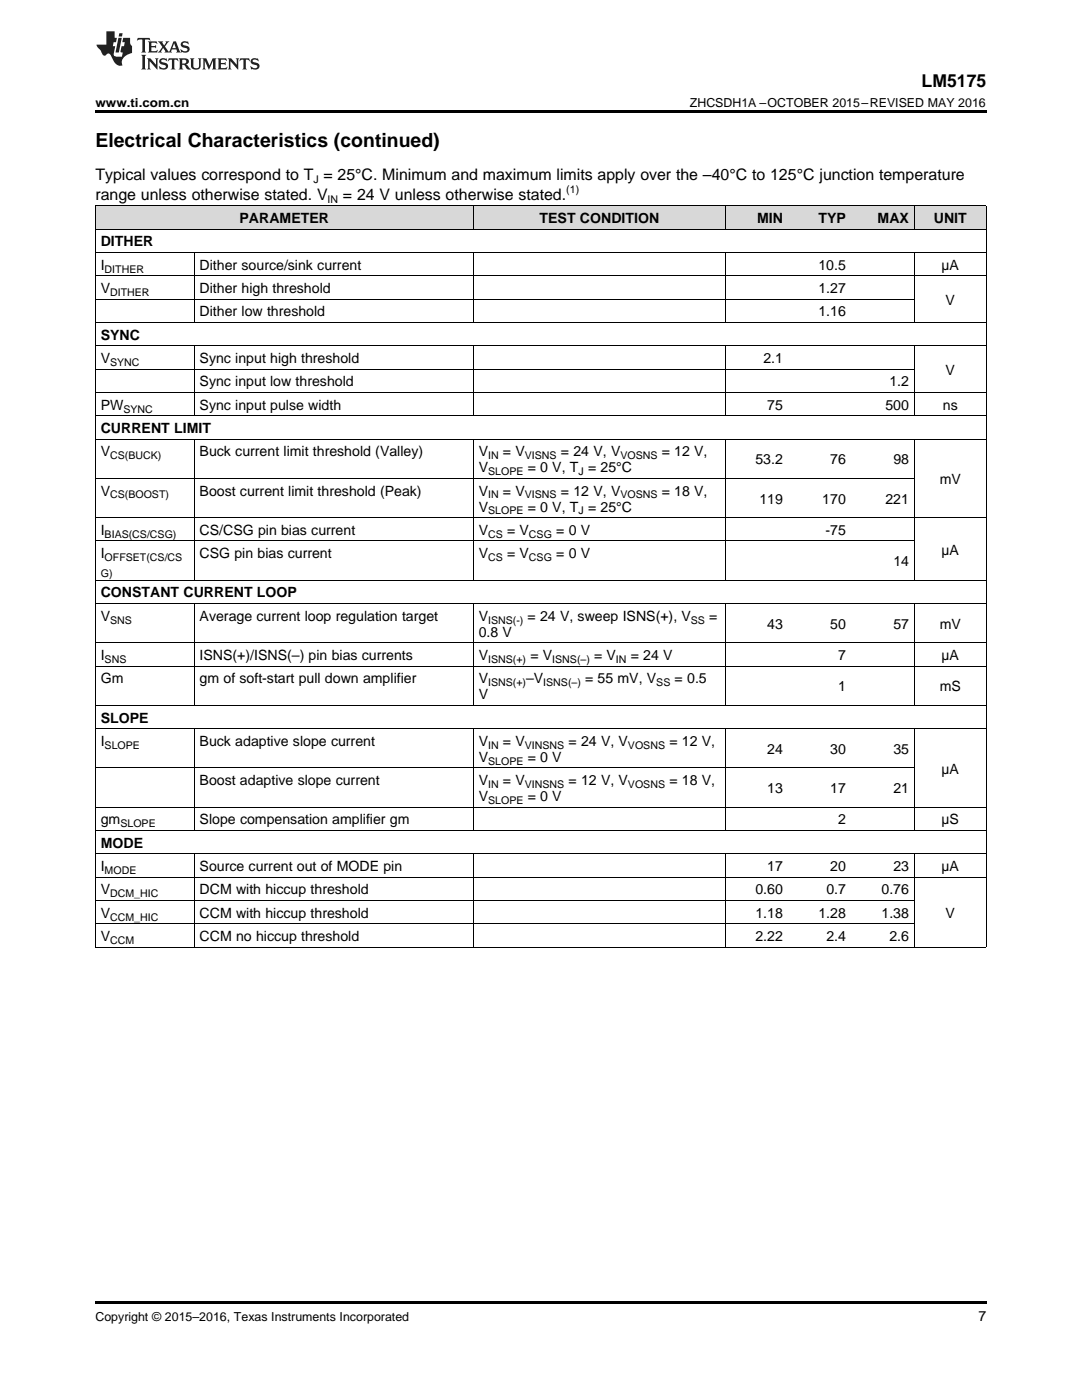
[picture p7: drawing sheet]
<svg xmlns="http://www.w3.org/2000/svg" width="216mm" height="279mm" viewBox="0 0 216 279" stroke-linecap="round" stroke-linejoin="round" font-family="sans-serif">
<defs><g id="words">
<text font-size="3.9" x="19" y="29.3">Electrical Characteristics (continued)</text>
<text font-size="3.5" x="183.9" y="17.3">LM5175</text>
<g font-size="3.2">
<text x="19" y="36">Typical values correspond to T = 25°C. Minimum and maximum limits apply over the –40°C to 125°C junction temperature</text>
<text x="19" y="39.9">range unless otherwise stated. V</text>
<text x="68.4" y="39.9">= 24 V unless otherwise stated.</text>
</g>
<g font-size="2.8">
<text x="47.8" y="44.5">PARAMETER</text>
<text x="107.7" y="44.5">TEST CONDITION</text>
<text x="151.1" y="44.5">MIN</text>
<text x="163.3" y="44.5">TYP</text>
<text x="175.1" y="44.5">MAX</text>
<text x="186.3" y="44.5">UNIT</text>
<text x="20.1" y="49.2">DITHER</text>
<text x="20.1" y="53.8">I</text>
<text x="39.8" y="53.8">Dither source/sink current</text>
<text x="163.3" y="53.8">10.5</text>
<text x="187.9" y="53.8">µA</text>
<text x="20.1" y="58.5">V</text>
<text x="39.8" y="58.5">Dither high threshold</text>
<text x="163.3" y="58.5">1.27</text>
<text x="39.8" y="63.1">Dither low threshold</text>
<text x="163.3" y="63.1">1.16</text>
<text x="188.7" y="60.8">V</text>
<text x="20.1" y="67.8">SYNC</text>
<text x="20.1" y="72.5">V</text>
<text x="39.8" y="72.5">Sync input high threshold</text>
<text x="39.8" y="77.1">Sync input low threshold</text>
<text x="152.3" y="72.5">2.1</text>
<text x="177.5" y="77.1">1.2</text>
<text x="188.7" y="74.8">V</text>
<text x="20.1" y="81.8">PW</text>
<text x="39.8" y="81.8">Sync input pulse width</text>
<text x="153.1" y="81.8">75</text>
<text x="176.7" y="81.8">500</text>
<text x="188.1" y="81.8">ns</text>
<text x="20.1" y="86.4">CURRENT LIMIT</text>
<text x="20.1" y="91.1">V</text>
<text x="39.8" y="91.1">Buck current limit threshold (Valley)</text>
<text x="95.5" y="91.1">V</text>
<text x="95.5" y="94.3">V</text>
<text x="100.4" y="91.1">= V</text>
<text x="105.3" y="94.3">= 0 V, T = 25°C</text>
<text x="111.9" y="91.1">= 24 V, V</text>
<text x="132" y="91.1">= 12 V,</text>
<text x="150.7" y="92.7">53.2</text>
<text x="165.7" y="92.7">76</text>
<text x="178.3" y="92.7">98</text>
<text x="20.1" y="98.9">V</text>
<text x="39.8" y="98.9">Boost current limit threshold (Peak)</text>
<text x="95.5" y="98.9">V</text>
<text x="100.4" y="98.9">= V</text>
<text x="111.9" y="98.9">= 12 V, V</text>
<text x="132" y="98.9">= 18 V,</text>
<text x="151.5" y="100.5">119</text>
<text x="164.1" y="100.5">170</text>
<text x="176.7" y="100.5">221</text>
<text x="187.5" y="96.6">mV</text>
<text x="20.1" y="106.8">I</text>
<text x="39.8" y="106.8">CS/CSG pin bias current</text>
<text x="95.5" y="102.1">V</text>
<text x="95.5" y="106.8">V</text>
<text x="101.2" y="106.8">= V</text>
<text x="105.3" y="102.1">= 0 V, T = 25°C</text>
<text x="111" y="106.8">= 0 V</text>
<text x="164.7" y="106.8">-75</text>
<text x="20.1" y="111.4">I</text>
<text x="39.8" y="111.4">CSG pin bias current</text>
<text x="95.5" y="111.4">V</text>
<text x="101.2" y="111.4">= V</text>
<text x="111" y="111.4">= 0 V</text>
<text x="178.3" y="113">14</text>
<text x="187.9" y="110.7">µA</text>
<text x="20.1" y="119.2">CONSTANT CURRENT LOOP</text>
<text x="20.1" y="123.9">V</text>
<text x="39.8" y="123.9">Average current loop regulation target</text>
<text x="95.5" y="123.9">V</text>
<text x="105.3" y="123.9">= 24 V, sweep ISNS(+), V</text>
<text x="141.5" y="123.9">=</text>
<text x="153.1" y="125.5">43</text>
<text x="165.7" y="125.5">50</text>
<text x="178.3" y="125.5">57</text>
<text x="187.5" y="125.5">mV</text>
<text x="20.1" y="131.7">I</text>
<text x="39.8" y="131.7">ISNS(+)/ISNS(–) pin bias currents</text>
<text x="95.5" y="127.1">0.8 V</text>
<text x="95.5" y="131.7">V</text>
<text x="105.8" y="131.7">= V</text>
<text x="118.5" y="131.7">= V</text>
<text x="125.9" y="131.7">= 24 V</text>
<text x="167.2" y="131.7">7</text>
<text x="187.9" y="131.7">µA</text>
<text x="20.1" y="136.4">Gm</text>
<text x="39.8" y="136.4">gm of soft-start pull down amplifier</text>
<text x="95.5" y="136.4">V</text>
<text x="105" y="136.4">–V</text>
<text x="116.7" y="136.4">= 55 mV, V</text>
<text x="134.6" y="136.4">= 0.5</text>
<text x="167.2" y="138">1</text>
<text x="187.5" y="138">mS</text>
<text x="95.5" y="139.6">V</text>
<text x="20.1" y="144.2">SLOPE</text>
<text x="20.1" y="148.9">I</text>
<text x="39.8" y="148.9">Buck adaptive slope current</text>
<text x="95.5" y="148.9">V</text>
<text x="100.4" y="148.9">= V</text>
<text x="113.5" y="148.9">= 24 V, V</text>
<text x="133.6" y="148.9">= 12 V,</text>
<text x="95.5" y="152">V</text>
<text x="105.3" y="152">= 0 V</text>
<text x="153.1" y="150.5">24</text>
<text x="165.7" y="150.5">30</text>
<text x="178.3" y="150.5">35</text>
<text x="187.9" y="154.4">µA</text>
<text x="39.8" y="156.7">Boost adaptive slope current</text>
<text x="95.5" y="156.7">V</text>
<text x="95.5" y="159.9">V</text>
<text x="100.4" y="156.7">= V</text>
<text x="105.3" y="159.9">= 0 V</text>
<text x="113.5" y="156.7">= 12 V, V</text>
<text x="133.6" y="156.7">= 18 V,</text>
<text x="153.1" y="158.3">13</text>
<text x="165.7" y="158.3">17</text>
<text x="178.3" y="158.3">21</text>
<text x="20.1" y="164.5">gm</text>
<text x="39.8" y="164.5">Slope compensation amplifier gm</text>
<text x="167.2" y="164.5">2</text>
<text x="187.9" y="164.5">µS</text>
<text x="20.1" y="169.2">MODE</text>
<text x="20.1" y="173.8">I</text>
<text x="39.8" y="173.8">Source current out of MODE pin</text>
<text x="153.1" y="173.8">17</text>
<text x="165.7" y="173.8">20</text>
<text x="178.3" y="173.8">23</text>
<text x="187.9" y="173.8">µA</text>
<text x="20.1" y="178.5">V</text>
<text x="39.8" y="178.5">DCM with hiccup threshold</text>
<text x="150.7" y="178.5">0.60</text>
<text x="164.9" y="178.5">0.7</text>
<text x="175.9" y="178.5">0.76</text>
<text x="20.1" y="183.2">V</text>
<text x="39.8" y="183.2">CCM with hiccup threshold</text>
<text x="150.7" y="183.2">1.18</text>
<text x="163.3" y="183.2">1.28</text>
<text x="175.9" y="183.2">1.38</text>
<text x="188.7" y="183.2">V</text>
<text x="20.1" y="187.8">V</text>
<text x="39.8" y="187.8">CCM no hiccup threshold</text>
<text x="150.7" y="187.8">2.22</text>
<text x="164.9" y="187.8">2.4</text>
<text x="177.5" y="187.8">2.6</text>
<text x="195.3" y="263.6">7</text>
</g>
<g font-size="2.5">
<text x="19" y="21.4">www.ti.com.cn</text>
<text x="137.7" y="21.4">ZHCSDH1A –OCTOBER 2015–REVISED MAY 2016</text>
<text x="19" y="263.6">Copyright © 2015–2016, Texas Instruments Incorporated</text>
</g>
<g font-size="2.1">
<text x="62.5" y="36.6">J</text>
<text x="65.4" y="40.5">IN</text>
<text x="113" y="38.6">(1)</text>
<text x="20.9" y="54.4">DITHER</text>
<text x="22" y="59.1">DITHER</text>
<text x="22" y="73">SYNC</text>
<text x="24.6" y="82.3">SYNC</text>
<text x="22" y="91.7">CS(BUCK)</text>
<text x="97.4" y="91.7">IN</text>
<text x="97.4" y="94.8">SLOPE</text>
<text x="104.7" y="91.7">VISNS</text>
<text x="115.4" y="94.8">J</text>
<text x="123.8" y="91.7">VOSNS</text>
<text x="22" y="99.5">CS(BOOST)</text>
<text x="97.4" y="99.5">IN</text>
<text x="104.7" y="99.5">VISNS</text>
<text x="123.8" y="99.5">VOSNS</text>
<text x="20.9" y="107.3">BIAS(CS/CSG)</text>
<text x="97.4" y="102.7">SLOPE</text>
<text x="97.4" y="107.3">CS</text>
<text x="105.6" y="107.3">CSG</text>
<text x="115.4" y="102.7">J</text>
<text x="20.9" y="112">OFFSET(CS/CS</text>
<text x="97.4" y="112">CS</text>
<text x="105.6" y="112">CSG</text>
<text x="20.1" y="115.1">G)</text>
<text x="22" y="124.5">SNS</text>
<text x="97.4" y="124.5">ISNS(-)</text>
<text x="137.9" y="124.5">SS</text>
<text x="20.9" y="132.3">SNS</text>
<text x="97.4" y="132.3">ISNS(+)</text>
<text x="97.4" y="136.9">ISNS(+)</text>
<text x="108.4" y="136.9">ISNS(–)</text>
<text x="110.2" y="132.3">ISNS(–)</text>
<text x="122.9" y="132.3">IN</text>
<text x="131" y="136.9">SS</text>
<text x="20.9" y="149.4">SLOPE</text>
<text x="97.4" y="149.4">IN</text>
<text x="104.7" y="149.4">VINSNS</text>
<text x="125.3" y="149.4">VOSNS</text>
<text x="97.4" y="152.6">SLOPE</text>
<text x="97.4" y="157.3">IN</text>
<text x="97.4" y="160.4">SLOPE</text>
<text x="104.7" y="157.3">VINSNS</text>
<text x="125.3" y="157.3">VOSNS</text>
<text x="24" y="165.1">SLOPE</text>
<text x="20.9" y="174.4">MODE</text>
<text x="22" y="179.1">DCM_HIC</text>
<text x="22" y="183.7">CCM_HIC</text>
<text x="22" y="188.4">CCM</text>
</g>
</g></defs>
<g fill="#d8d8d8">
<path d="M19 41.1h12.6v4.7h-12.6z"/>
<path d="M31.6 41.1h7.2v4.7h-7.2z"/>
<path d="M38.8 41.1h55.7v4.7h-55.7z"/>
<path d="M94.5 41.1h50.2v4.7h-50.2z"/>
<path d="M144.7 41.1h12.6v4.7h-12.6z"/>
<path d="M157.3 41.1h12.6v4.7h-12.6z"/>
<path d="M169.9 41.1h12.6v4.7h-12.6z"/>
<path d="M182.5 41.1h14.3v4.7h-14.3z"/>
</g>
<path d="M19 22h177.8v.5h-177.8zM19 259.7h177.8v.5h-177.8z" fill="#000"/>
<g fill="none" stroke="#000" stroke-width=".2">
<path d="M19 59.7h163.5M19 55.1h177.8M19 50.4h177.8M19 45.7h177.8M19 41.1h177.8M19.1 41.1v148M38.7 50.4v14M94.4 41.1v4.7M94.4 50.4v14M144.7 41.1v4.7M144.7 50.4v14M182.4 41.1v4.7"/>
<path d="M182.4 50.4v14M196.8 41.1v148M19 78.3h177.8M19 73.7h163.5M19 69h177.8M19 64.4h177.8M38.7 69.1v13.9M94.4 69.1v13.9M144.7 69.1v13.9M182.4 69.1v13.9M19 95.5h163.5M19 87.6h177.8"/>
<path d="M19 83h177.8M38.7 87.7v28.2M94.4 87.7v28.2M144.7 87.7v28.2M182.4 87.7v28.2M19 115.8h177.8M19 108h163.5M19 103.3h177.8M19 132.9h177.8M19 128.3h177.8M19 120.5h177.8M38.7 120.5v20.3"/>
<path d="M94.4 120.5v20.3M144.7 120.5v20.3M182.4 120.5v20.3M19 153.3h163.5M19 145.4h177.8M19 140.8h177.8M38.7 145.5v20.3M94.4 145.5v20.3M144.7 145.5v20.3M182.4 145.5v20.3M19 179.7h163.5M19 175.1h177.8"/>
<path d="M19 170.4h177.8M19 165.8h177.8M19 161.1h177.8M38.7 170.5v18.6M94.4 170.5v18.6M144.7 170.5v18.6M182.4 170.5v18.6M19 189h177.8M19 184.4h163.5"/>
</g>
<g fill="#231f20">
<path d="M27.5 7.6l-.1 .5 .4-.2h.6v.1v2.1l-.2 .4h1l-.3-.4v-2.1l.1-.1h.5l.5 .2-.2-.5zM29.5 8.3l.2 .3v1.5l-.2 .4h1.8l.2-.6a1.04 1.04 0 0 1-1.3 .2v-.7h.6l.3 .2v-.6l-.3 .2h-.6v-.6l.8-.1 .4 .3-.2-.5zM31.5 8.3l.9 1.1-.9 1.1h.8l-.2-.2 .5-.7 .4 .7-.2 .2h1.5l-.1-.2 .1-.4h.9l.1 .4-.2 .2h1l-.3-.3-.7-1.9h-.5l-.9 2-.8-1 .9-1h-.8l.1 .3-.3 .5-.4-.6 .2-.2zM34.7 8.6l.4 1h-.7zM36.3 8.4a.63 .63 0 0 0-.2 .7 .63 .63 0 0 0 .6 .4l.6 .2 .1 .2a.75 .75 0 0 1-.7 .4 .75 .75 0 0 1-.6-.5l.1 .7 .1-.1a1.11 1.11 0 0 0 1.5-.6 1.13 1.13 0 0 0-1.2-.8l-.1-.4a1.04 1.04 0 0 1 1.2 .2l-.2-.5-.1 .1-.5-.2zM28.2 10.9l.2 .4v2.2l-.2 .4h1l-.3-.4v-2.2l.3-.4zM29.3 11.6l.3 .4v1.5l-.3 .4h.8l-.2-.4v-1.3l1.5 1.7v-1.9l.2-.4h-.7l.2 .4v.9l-1.1-1.3zM32 11.8a.62 .62 0 0 0-.2 .7 .62 .62 0 0 0 .6 .4l.6 .1 .1 .3a.76 .76 0 0 1-.7 .3 .76 .76 0 0 1-.6-.4l.1 .7 .1-.1a1.11 1.11 0 0 0 1.5-.6 1.13 1.13 0 0 0-1.2-.8l-.1-.4a1.04 1.04 0 0 1 1.2 .2l-.2-.6-.1 .1-.5-.1zM33.7 11.6l-.2 .6a.61 .61 0 0 1 .8-.3v1.6l-.2 .4h.9l-.2-.4v-1.6a.63 .63 0 0 1 .8 .3l-.2-.6zM35.6 11.6l.3 .4v1.5l-.3 .4h1l-.2-.2v-.8l.5 .2a.76 .76 0 0 0 1.2 .7l-1-1a.58 .58 0 0 0 .6-.5 .58 .58 0 0 0-.5-.6zM36.4 11.9h.1a.45 .45 0 0 1 .5 .1 .45 .45 0 0 1 .1 .5l-.7 .2zM37.9 11.6l.2 .2a2.17 2.17 0 0 0 .3 1.9 .99 .99 0 0 0 1.6-.6v-1.1l.2-.4h-.7l.2 .2a1.92 1.92 0 0 1-.2 1.8 .6 .6 0 0 1-.9-.5v-1.1l.2-.4zM40.4 11.6l.2 .4v1.5l-.2 .4h.7l-.2-.4v-1.4l.8 1.8 .8-1.8v1.4l-.2 .4h.9l-.2-.4v-1.5l.2-.4h-.8l-.6 1.5-.6-1.5zM43.4 11.6l.2 .4v1.5l-.2 .4h1.8l.2-.6a1.04 1.04 0 0 1-1.3 .1v-.6h.5l.4 .2v-.6l-.4 .2h-.5v-.7h.8l.3 .3-.1-.6zM45.5 11.6l.2 .4v1.5l-.2 .4h.7l-.2-.4v-1.3l1.5 1.7v-1.9l.2-.4h-.7l.2 .4v.9l-1.1-1.3zM47.9 11.6l-.1 .6a.61 .61 0 0 1 .8-.3v1.6l-.3 .4h1l-.3-.4 .1-1.6a.63 .63 0 0 1 .7 .3l-.1-.6zM50.2 11.8a.62 .62 0 0 0-.2 .7 .62 .62 0 0 0 .6 .4l.6 .1 .2 .3a.76 .76 0 0 1-.8 .3 .76 .76 0 0 1-.6-.4l.1 .7 .2-.1a1.11 1.11 0 0 0 1.5-.6 1.13 1.13 0 0 0-1.3-.8l-.1-.4a1.04 1.04 0 0 1 1.2 .2l-.1-.6-.2 .1-.5-.1z"/>
<path d="M21.2 6.3v2.6h-1.9l.1 .4 .7 .9a.91 .91 0 0 0 1 .8 .56 .56 0 0 1 .5-.3 .56 .56 0 0 1 .5 .3l.4 .8a1.53 1.53 0 0 0 1.9 1.2 1.54 1.54 0 0 1 1-2.1l.9-.3v-1.4a1.52 1.52 0 0 1-.3-1.6h-1.4l-.2 .8h.5l-.2 .8h-.4l-.2 1v.2l.4 .1-.2 .8a1.93 1.93 0 0 1-1.6-.3l.3-1.8h-.5l.2-.8h.4l.2-.8h-.4v-1.3zM23.6 7.6l-.6 2.9h.7l.6-2.9zM23.8 6.6l-.1 .7h.6l.2-.7z"/>
</g>
<use href="#words"/>
</svg>
